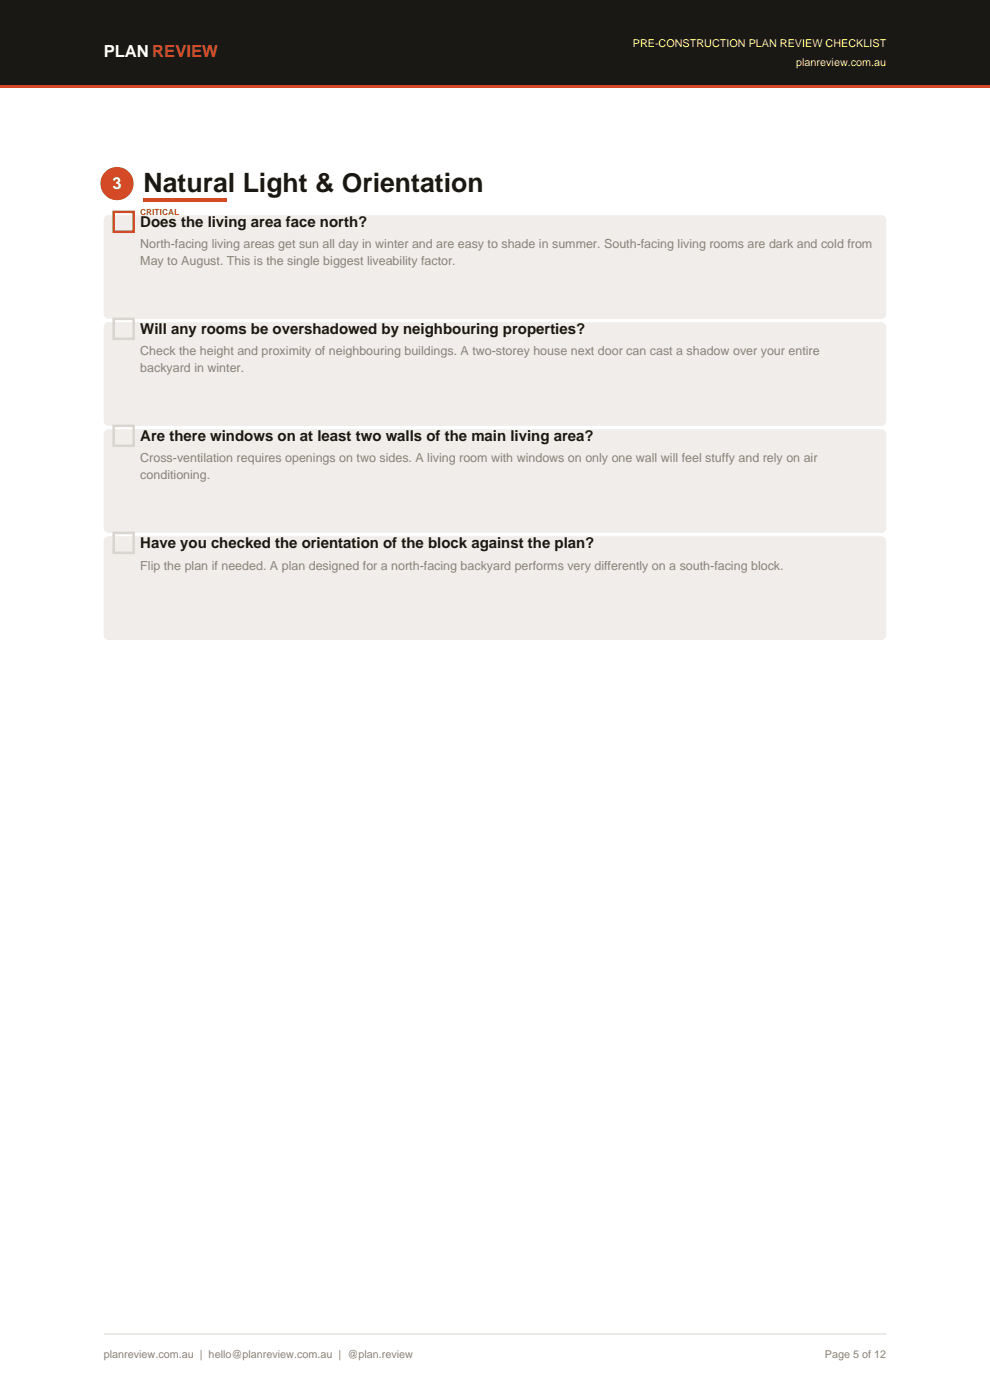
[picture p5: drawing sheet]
<svg xmlns="http://www.w3.org/2000/svg" width="210mm" height="297mm" viewBox="0 0 210 297" stroke-linecap="round" stroke-linejoin="round" font-family="sans-serif">
<defs><g id="words">
<text font-size="5.6" fill="#1a1814" x="30.5" y="40.7">Natural Light &amp; Orientation</text>
<g font-size="3.5" fill="#fff">
<text x="22" y="12">PLAN REVIEW</text>
<text x="23.8" y="40">3</text>
</g>
<g font-size="3.2" fill="#1a1814">
<text x="29.8" y="48.1">Does the living area face north?</text>
<text x="29.8" y="70.8">Will any rooms be overshadowed by neighbouring properties?</text>
<text x="29.8" y="93.5">Are there windows on at least two walls of the main living area?</text>
<text x="29.8" y="116.2">Have you checked the orientation of the block against the plan?</text>
</g>
<g font-size="2.6" fill="#8a8278">
<text x="29.8" y="52.7">North-facing living areas get sun all day in winter and are easy to shade in summer. South-facing living rooms are dark and cold from</text>
<text x="29.8" y="56.2">May to August. This is the single biggest liveability factor.</text>
<text x="29.8" y="75.4">Check the height and proximity of neighbouring buildings. A two-storey house next door can cast a shadow over your entire</text>
<text x="29.8" y="78.9">backyard in winter.</text>
<text x="29.8" y="98.1">Cross-ventilation requires openings on two sides. A living room with windows on only one wall will feel stuffy and rely on air</text>
<text x="29.8" y="101.6">conditioning.</text>
<text x="29.8" y="120.8">Flip the plan if needed. A plan designed for a north-facing backyard performs very differently on a south-facing block.</text>
</g>
<g font-size="2.3" fill="#ffff60">
<text x="134.2" y="10">PRE-CONSTRUCTION PLAN REVIEW CHECKLIST</text>
<text x="168.9" y="14">planreview.com.au</text>
</g>
<g font-size="2.3" fill="#8a8278">
<text x="22" y="288">planreview.com.au | hello@planreview.com.au | @plan.review</text>
<text x="175" y="288">Page 5 of 12</text>
</g>
<text font-size="1.8" fill="#d44a26" x="29.8" y="45.6">CRITICAL</text>
</g></defs>
<path d="M0 0h210v18h-210z" fill-rule="evenodd" fill="#1a1814"/>
<g fill="#d44a26">
<path d="M0 18h210v.5h-210z" fill-rule="evenodd"/>
<path d="M30.5 42.1h17.6v.7h-17.6z" fill-rule="evenodd"/>
<circle cx="24.8" cy="38.9" r="3.5"/>
</g>
<path d="M22.4 45.8l.7-.2h163.8a1.06 1.06 0 0 1 1.1 1.1v19.9a1.06 1.06 0 0 1-1.1 1h-163.8a1.06 1.06 0 0 1-1.1-1v-19.9z" fill-rule="evenodd" fill="#f0edea"/>
<path d="M24.1 44.9h4.2v4.3h-4.2z" fill="none" stroke="#d44a26" stroke-width=".53"/>
<path d="M22.4 68.6l.7-.2h163.8a1.06 1.06 0 0 1 1.1 1v19.9a1.06 1.06 0 0 1-1.1 1.1h-163.8a1.06 1.06 0 0 1-1.1-1.1v-19.9z" fill-rule="evenodd" fill="#f0edea"/>
<path d="M24.1 67.6h4.2v4.3h-4.2z" fill="none" stroke="#d8d4ce" stroke-width=".53"/>
<path d="M22.2 91.5l.9-.4h163.8a1.06 1.06 0 0 1 1.1 1v19.9a1.06 1.06 0 0 1-1.1 1.1h-163.8a1.06 1.06 0 0 1-1.1-1.1v-19.9z" fill-rule="evenodd" fill="#f0edea"/>
<path d="M24.1 90.4h4.2v4.2h-4.2z" fill="none" stroke="#d8d4ce" stroke-width=".53"/>
<path d="M22.4 114l.7-.2h163.8a1.06 1.06 0 0 1 1.1 1v19.9a1.06 1.06 0 0 1-1.1 1.1h-163.8a1.06 1.06 0 0 1-1.1-1.1v-19.9z" fill-rule="evenodd" fill="#f0edea"/>
<path d="M24.1 113.1h4.2v4.2h-4.2z" fill="none" stroke="#d8d4ce" stroke-width=".53"/>
<path d="M22 283h166" fill="none" stroke="#d8d4ce" stroke-width=".21"/>
<use href="#words"/>
</svg>
